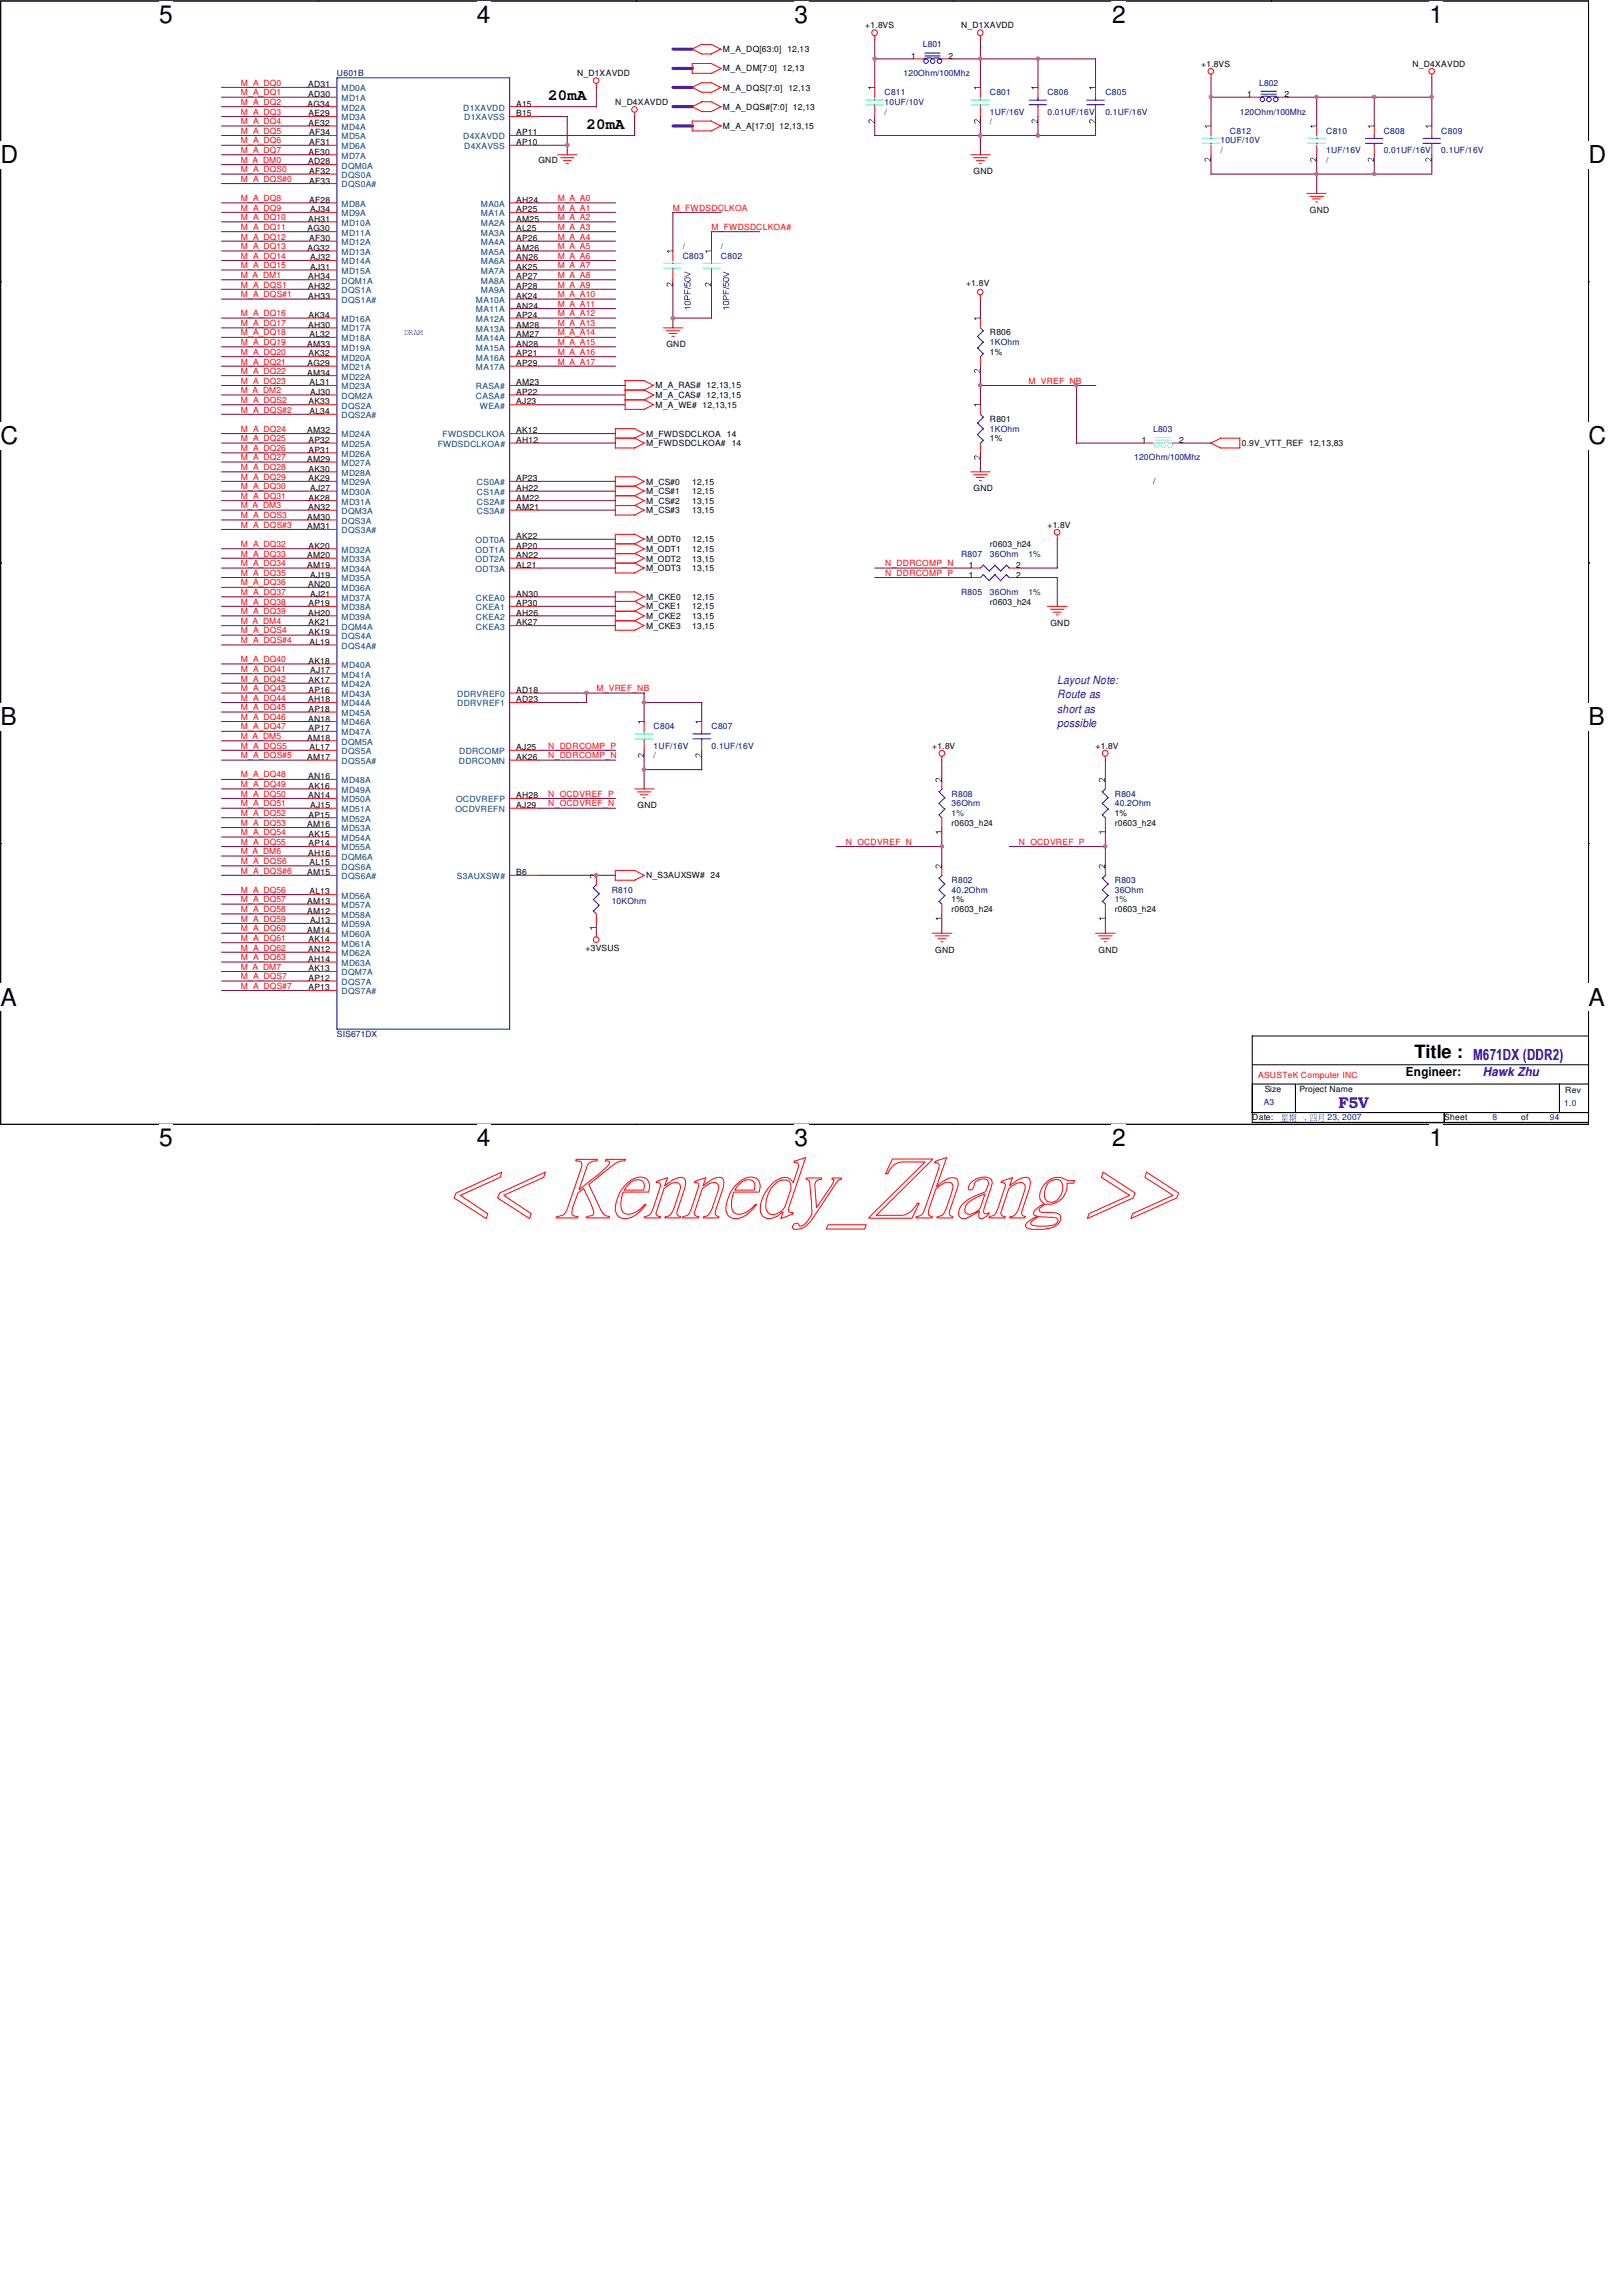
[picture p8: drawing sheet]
<svg xmlns="http://www.w3.org/2000/svg" width="210mm" height="297mm" viewBox="0 0 210 297" stroke-linecap="round" stroke-linejoin="round" font-family="sans-serif">
<defs><g id="words">
<g font-size="3.2">
<text x="20.6" y="3">5</text>
<text x="61.7" y="3">4</text>
<text x="102.8" y="3">3</text>
<text x="143.9" y="3">2</text>
<text x="185" y="3">1</text>
<text x=".1" y="21.1">D</text>
<text x="205.6" y="21.1">D</text>
<text x=".1" y="57.4">C</text>
<text x="205.6" y="57.4">C</text>
<text x=".1" y="93.8">B</text>
<text x="205.6" y="93.8">B</text>
<text x=".1" y="130.1">A</text>
<text x="205.6" y="130.1">A</text>
<text x="20.6" y="148.3">5</text>
<text x="61.7" y="148.3">4</text>
<text x="102.8" y="148.3">3</text>
<text x="143.9" y="148.3">2</text>
<text x="185" y="148.3">1</text>
</g>
<text font-size="2.4" x="183" y="136.8">Title :</text>
<g font-size="2">
<text x="71" y="13">20mA</text>
<text x="75.9" y="16.7">20mA</text>
</g>
<g font-size="2" fill="#00f">
<text x="190.6" y="137.1">M671DX (DDR2)</text>
<text x="173.2" y="143.3">F5V</text>
</g>
<text font-size="1.6" x="181.9" y="139.2">Engineer:</text>
<text font-size="1.6" fill="#00f" x="191.9" y="139.2">Hawk Zhu</text>
<g font-size="1.5" fill="#00f">
<text x="136.8" y="88.5">Layout Note:</text>
<text x="136.8" y="90.3">Route as</text>
<text x="136.8" y="92.2">short as</text>
<text x="136.8" y="94">possible</text>
</g>
<g font-size="1.1">
<text x="112" y="3.6">+1.8VS</text>
<text x="124.4" y="3.6">N_D1XAVDD</text>
<text x="39.9" y="11.3">AD31</text>
<text x="74.7" y="9.9">N_D1XAVDD</text>
<text x="93.6" y="11.7">M_A_DQS[7:0] 12,13</text>
<text x="93.6" y="9.2">M_A_DM[7:0] 12,13</text>
<text x="93.6" y="6.8">M_A_DQ[63:0] 12,13</text>
<text x="117.9" y="7.6">1</text>
<text x="122.8" y="7.6">2</text>
<text x="155.4" y="8.6">+1.8VS</text>
<text x="182.8" y="8.6">N_D4XAVDD</text>
<text x="39.8" y="13.8">AG34</text>
<text x="39.9" y="12.5">AD30</text>
<text x="39.9" y="15">AE29</text>
<text x="39.9" y="16.3">AE32</text>
<text x="40" y="17.5">AF34</text>
<text x="66.8" y="15">B15</text>
<text x="66.8" y="13.8">A15</text>
<text x="66.8" y="17.5">AP11</text>
<text x="79.6" y="13.6">N_D4XAVDD</text>
<text x="93.6" y="14.2">M_A_DQS#[7:0] 12,13</text>
<text x="93.6" y="16.7">M_A_A[17:0] 12,13,15</text>
<text x="161.4" y="12.5">1</text>
<text x="166.2" y="12.5">2</text>
<text x="39.9" y="21.3">AD28</text>
<text x="39.9" y="20">AE30</text>
<text x="40" y="18.8">AF31</text>
<text x="40" y="22.5">AF32</text>
<text x="40" y="23.7">AF33</text>
<text x="66.8" y="18.8">AP10</text>
<text x="69.7" y="21">GND</text>
<text x="126" y="22.5">GND</text>
<text x="39.8" y="29.9">AG30</text>
<text x="39.9" y="28.7">AH31</text>
<text x="40" y="26.2">AF28</text>
<text x="40.1" y="27.5">AJ34</text>
<text x="66.8" y="26.2">AH24</text>
<text x="66.8" y="29.9">AL25</text>
<text x="66.8" y="28.7">AM25</text>
<text x="66.8" y="27.5">AP25</text>
<text x="169.5" y="27.5">GND</text>
<text x="39.8" y="32.4">AG32</text>
<text x="40" y="31.2">AF30</text>
<text x="40.1" y="33.7">AJ32</text>
<text x="40.1" y="34.9">AJ31</text>
<text x="66.8" y="34.9">AK25</text>
<text x="66.8" y="32.4">AM26</text>
<text x="66.8" y="33.7">AN26</text>
<text x="66.8" y="31.2">AP26</text>
<text x="39.9" y="37.4">AH32</text>
<text x="39.9" y="38.7">AH33</text>
<text x="39.9" y="36.2">AH34</text>
<text x="39.9" y="41.1">AK34</text>
<text x="66.8" y="39.9">AN24</text>
<text x="66.8" y="41.1">AP24</text>
<text x="66.8" y="36.2">AP27</text>
<text x="66.8" y="37.4">AP28</text>
<text x="66.8" y="38.7">AK24</text>
<text x="125" y="37">+1.8V</text>
<text x="39.8" y="44.9">AM33</text>
<text x="39.8" y="47.3">AG29</text>
<text x="39.9" y="42.4">AH30</text>
<text x="39.9" y="46.1">AK32</text>
<text x="40" y="43.6">AL32</text>
<text x="66.8" y="44.9">AN28</text>
<text x="66.8" y="46.1">AP21</text>
<text x="66.8" y="47.3">AP29</text>
<text x="66.8" y="42.4">AM28</text>
<text x="66.8" y="43.6">AM27</text>
<text x="86.2" y="44.9">GND</text>
<text x="128.1" y="43.4">R806</text>
<text x="128.1" y="45.9">1%</text>
<text x="39.8" y="48.6">AM34</text>
<text x="39.9" y="52.3">AK33</text>
<text x="40" y="53.6">AL34</text>
<text x="40" y="49.8">AL31</text>
<text x="40.1" y="51.1">AJ30</text>
<text x="66.8" y="49.8">AM23</text>
<text x="66.8" y="51.1">AP22</text>
<text x="66.8" y="52.3">AJ23</text>
<text x="84.8" y="50.2">M_A_RAS# 12,13,15</text>
<text x="84.8" y="52.7">M_A_WE# 12,13,15</text>
<text x="84.8" y="51.5">M_A_CAS# 12,13,15</text>
<text x="39.8" y="56">AM32</text>
<text x="39.8" y="59.8">AM29</text>
<text x="39.9" y="57.3">AP32</text>
<text x="39.9" y="58.5">AP31</text>
<text x="66.8" y="56">AK12</text>
<text x="66.8" y="57.3">AH12</text>
<text x="83.6" y="56.5">M_FWDSDCLKOA</text>
<text x="83.6" y="57.7">M_FWDSDCLKOA#</text>
<text x="94.1" y="56.5">14</text>
<text x="94.7" y="57.7">14</text>
<text x="128.1" y="54.6">R801</text>
<text x="128.1" y="57.1">1%</text>
<text x="147.7" y="57.3">1</text>
<text x="152.6" y="57.3">2</text>
<text x="160.7" y="57.7">0.9V_VTT_REF 12,13,83</text>
<text x="39.9" y="66">AN32</text>
<text x="39.9" y="61">AK30</text>
<text x="39.9" y="62.3">AK29</text>
<text x="39.9" y="64.8">AK28</text>
<text x="40.1" y="63.5">AJ27</text>
<text x="66.8" y="62.3">AP23</text>
<text x="66.8" y="63.5">AH22</text>
<text x="66.8" y="64.8">AM22</text>
<text x="66.8" y="66">AM21</text>
<text x="83.6" y="62.7">M_CS#0</text>
<text x="83.6" y="65.2">M_CS#2</text>
<text x="83.6" y="63.9">M_CS#1</text>
<text x="89.6" y="62.7">12,15</text>
<text x="89.6" y="65.2">13,15</text>
<text x="89.6" y="63.9">12,15</text>
<text x="126" y="63.5">GND</text>
<text x="149.2" y="62.6">/</text>
<text x="39.8" y="67.2">AM30</text>
<text x="39.8" y="68.5">AM31</text>
<text x="39.9" y="71">AK20</text>
<text x="66.8" y="69.7">AK22</text>
<text x="66.8" y="71">AP20</text>
<text x="83.6" y="66.4">M_CS#3</text>
<text x="83.6" y="71.4">M_ODT1</text>
<text x="83.6" y="70.1">M_ODT0</text>
<text x="89.6" y="66.4">13,15</text>
<text x="89.6" y="71.4">12,15</text>
<text x="89.6" y="70.1">12,15</text>
<text x="128.1" y="70.8">r0603_h24</text>
<text x="135.6" y="68.3">+1.8V</text>
<text x="39.8" y="72.2">AM20</text>
<text x="39.8" y="73.4">AM19</text>
<text x="39.9" y="75.9">AN20</text>
<text x="40.1" y="74.7">AJ19</text>
<text x="40.1" y="77.2">AJ21</text>
<text x="66.8" y="72.2">AN22</text>
<text x="66.8" y="73.4">AL21</text>
<text x="66.8" y="77.2">AN30</text>
<text x="83.6" y="73.9">M_ODT3</text>
<text x="83.6" y="72.6">M_ODT2</text>
<text x="83.6" y="77.6">M_CKE0</text>
<text x="89.6" y="73.9">13,15</text>
<text x="89.6" y="72.6">13,15</text>
<text x="89.6" y="77.6">12,15</text>
<text x="125.4" y="73.4">1</text>
<text x="125.4" y="74.7">1</text>
<text x="131.5" y="73.4">2</text>
<text x="131.5" y="74.7">2</text>
<text x="39.9" y="79.7">AH20</text>
<text x="39.9" y="80.9">AK21</text>
<text x="39.9" y="82.2">AK19</text>
<text x="39.9" y="78.4">AP19</text>
<text x="40" y="83.4">AL19</text>
<text x="66.8" y="78.4">AP30</text>
<text x="66.8" y="79.7">AH26</text>
<text x="66.8" y="80.9">AK27</text>
<text x="83.6" y="81.3">M_CKE3</text>
<text x="83.6" y="80.1">M_CKE2</text>
<text x="83.6" y="78.8">M_CKE1</text>
<text x="89.6" y="81.3">13,15</text>
<text x="89.6" y="80.1">13,15</text>
<text x="89.6" y="78.8">12,15</text>
<text x="128.1" y="78.2">r0603_h24</text>
<text x="135.9" y="80.9">GND</text>
<text x="39.9" y="85.9">AK18</text>
<text x="39.9" y="88.4">AK17</text>
<text x="39.9" y="89.6">AP16</text>
<text x="40.1" y="87.1">AJ17</text>
<text x="66.8" y="89.6">AD18</text>
<text x="39.8" y="95.8">AM18</text>
<text x="39.9" y="90.8">AH18</text>
<text x="39.9" y="93.3">AN18</text>
<text x="39.9" y="92.1">AP18</text>
<text x="39.9" y="94.6">AP17</text>
<text x="66.8" y="90.8">AD23</text>
<text x="39.8" y="98.3">AM17</text>
<text x="39.9" y="100.8">AN16</text>
<text x="40" y="97.1">AL17</text>
<text x="66.8" y="97.1">AJ25</text>
<text x="66.8" y="98.3">AK26</text>
<text x="120.6" y="96.9">+1.8V</text>
<text x="141.8" y="96.9">+1.8V</text>
<text x="39.8" y="107">AM16</text>
<text x="39.9" y="103.3">AN14</text>
<text x="39.9" y="102.1">AK16</text>
<text x="39.9" y="105.8">AP15</text>
<text x="40.1" y="104.5">AJ15</text>
<text x="66.8" y="104.5">AJ29</text>
<text x="66.8" y="103.3">AH28</text>
<text x="82.5" y="104.6">GND</text>
<text x="123.1" y="106.8">r0603_h24</text>
<text x="144.3" y="106.8">r0603_h24</text>
<text x="144.3" y="105.6">1%</text>
<text x="39.8" y="113.2">AM15</text>
<text x="39.9" y="110.7">AH16</text>
<text x="39.9" y="108.3">AK15</text>
<text x="39.9" y="109.5">AP14</text>
<text x="40" y="112">AL15</text>
<text x="66.8" y="113.2">B6</text>
<text x="83.6" y="113.6">N_S3AUXSW# 24</text>
<text x="39.8" y="117">AM13</text>
<text x="39.8" y="118.2">AM12</text>
<text x="40" y="115.7">AL13</text>
<text x="40.1" y="119.5">AJ13</text>
<text x="123.1" y="118">r0603_h24</text>
<text x="123.1" y="116.8">1%</text>
<text x="144.3" y="118">r0603_h24</text>
<text x="39.8" y="120.7">AM14</text>
<text x="39.9" y="123.2">AN12</text>
<text x="39.9" y="124.4">AH14</text>
<text x="39.9" y="121.9">AK14</text>
<text x="39.9" y="125.6">AK13</text>
<text x="75.8" y="123">+3VSUS</text>
<text x="121" y="123.2">GND</text>
<text x="142.2" y="123.2">GND</text>
<text x="39.9" y="126.9">AP12</text>
<text x="39.9" y="128.1">AP13</text>
<text x="163.7" y="141.3">Size</text>
<text x="168.1" y="141.3">Project Name</text>
<text x="202.6" y="141.4">Rev</text>
<text x="162.1" y="144.9">Date:</text>
<text x="186.9" y="144.9">Sheet</text>
<text x="196.8" y="144.9">of</text>
</g>
<g font-size="1.1" fill="#f00">
<text x="31.2" y="11.1">M_A_DQ0</text>
<text x="31.2" y="12.3">M_A_DQ1</text>
<text x="31.2" y="13.6">M_A_DQ2</text>
<text x="31.2" y="14.8">M_A_DQ3</text>
<text x="31.2" y="16.1">M_A_DQ4</text>
<text x="31.2" y="17.3">M_A_DQ5</text>
<text x="31.2" y="18.5">M_A_DQ6</text>
<text x="31.2" y="19.8">M_A_DQ7</text>
<text x="31.2" y="21">M_A_DM0</text>
<text x="31.2" y="22.3">M_A_DQS0</text>
<text x="31.2" y="23.5">M_A_DQS#0</text>
<text x="31.2" y="26">M_A_DQ8</text>
<text x="31.2" y="27.3">M_A_DQ9</text>
<text x="31.2" y="28.5">M_A_DQ10</text>
<text x="31.2" y="29.7">M_A_DQ11</text>
<text x="72.2" y="29.7">M_A_A3</text>
<text x="72.2" y="28.5">M_A_A2</text>
<text x="72.2" y="27.3">M_A_A1</text>
<text x="72.2" y="26">M_A_A0</text>
<text x="87.1" y="27.3">M_FWDSDCLKOA</text>
<text x="92.1" y="29.7">M_FWDSDCLKOA#</text>
<text x="31.2" y="31">M_A_DQ12</text>
<text x="31.2" y="32.2">M_A_DQ13</text>
<text x="31.2" y="33.5">M_A_DQ14</text>
<text x="31.2" y="34.7">M_A_DQ15</text>
<text x="31.2" y="35.9">M_A_DM1</text>
<text x="72.2" y="32.2">M_A_A5</text>
<text x="72.2" y="33.5">M_A_A6</text>
<text x="72.2" y="35.9">M_A_A8</text>
<text x="72.2" y="31">M_A_A4</text>
<text x="72.2" y="34.7">M_A_A7</text>
<text x="31.2" y="37.2">M_A_DQS1</text>
<text x="31.2" y="38.4">M_A_DQS#1</text>
<text x="31.2" y="40.9">M_A_DQ16</text>
<text x="72.2" y="40.9">M_A_A12</text>
<text x="72.2" y="39.7">M_A_A11</text>
<text x="72.2" y="38.4">M_A_A10</text>
<text x="72.2" y="37.2">M_A_A9</text>
<text x="31.2" y="42.2">M_A_DQ17</text>
<text x="31.2" y="43.4">M_A_DQ18</text>
<text x="31.2" y="44.7">M_A_DQ19</text>
<text x="31.2" y="45.9">M_A_DQ20</text>
<text x="31.2" y="47.2">M_A_DQ21</text>
<text x="72.2" y="43.4">M_A_A14</text>
<text x="72.2" y="44.7">M_A_A15</text>
<text x="72.2" y="45.9">M_A_A16</text>
<text x="72.2" y="47.2">M_A_A17</text>
<text x="72.2" y="42.2">M_A_A13</text>
<text x="31.2" y="48.4">M_A_DQ22</text>
<text x="31.2" y="49.6">M_A_DQ23</text>
<text x="31.2" y="50.9">M_A_DM2</text>
<text x="31.2" y="52.1">M_A_DQS2</text>
<text x="31.2" y="53.4">M_A_DQS#2</text>
<text x="133.1" y="49.6">M_VREF_NB</text>
<text x="31.2" y="55.8">M_A_DQ24</text>
<text x="31.2" y="57.1">M_A_DQ25</text>
<text x="31.2" y="58.3">M_A_DQ26</text>
<text x="31.2" y="59.6">M_A_DQ27</text>
<text x="31.2" y="60.8">M_A_DQ28</text>
<text x="31.2" y="62.1">M_A_DQ29</text>
<text x="31.2" y="63.3">M_A_DQ30</text>
<text x="31.2" y="64.6">M_A_DQ31</text>
<text x="31.2" y="65.8">M_A_DM3</text>
<text x="31.2" y="67">M_A_DQS3</text>
<text x="31.2" y="68.3">M_A_DQS#3</text>
<text x="31.2" y="70.8">M_A_DQ32</text>
<text x="31.2" y="72">M_A_DQ33</text>
<text x="31.2" y="73.2">M_A_DQ34</text>
<text x="31.2" y="74.5">M_A_DQ35</text>
<text x="31.2" y="75.7">M_A_DQ36</text>
<text x="31.2" y="77">M_A_DQ37</text>
<text x="114.6" y="74.5">N_DDRCOMP_P</text>
<text x="114.6" y="73.2">N_DDRCOMP_N</text>
<text x="31.2" y="78.2">M_A_DQ38</text>
<text x="31.2" y="79.5">M_A_DQ39</text>
<text x="31.2" y="80.7">M_A_DM4</text>
<text x="31.2" y="82">M_A_DQS4</text>
<text x="31.2" y="83.2">M_A_DQS#4</text>
<text x="31.2" y="85.7">M_A_DQ40</text>
<text x="31.2" y="86.9">M_A_DQ41</text>
<text x="31.2" y="88.2">M_A_DQ42</text>
<text x="31.2" y="89.4">M_A_DQ43</text>
<text x="77.2" y="89.4">M_VREF_NB</text>
<text x="31.2" y="90.7">M_A_DQ44</text>
<text x="31.2" y="91.9">M_A_DQ45</text>
<text x="31.2" y="93.1">M_A_DQ46</text>
<text x="31.2" y="94.4">M_A_DQ47</text>
<text x="31.2" y="95.6">M_A_DM5</text>
<text x="31.2" y="96.9">M_A_DQS5</text>
<text x="31.2" y="98.1">M_A_DQS#5</text>
<text x="31.2" y="100.6">M_A_DQ48</text>
<text x="31.2" y="101.9">M_A_DQ49</text>
<text x="71" y="96.9">N_DDRCOMP_P</text>
<text x="71" y="98.1">N_DDRCOMP_N</text>
<text x="31.2" y="103.1">M_A_DQ50</text>
<text x="31.2" y="104.3">M_A_DQ51</text>
<text x="31.2" y="105.6">M_A_DQ52</text>
<text x="31.2" y="106.8">M_A_DQ53</text>
<text x="71" y="104.3">N_OCDVREF_N</text>
<text x="71" y="103.1">N_OCDVREF_P</text>
<text x="31.2" y="108.1">M_A_DQ54</text>
<text x="31.2" y="109.3">M_A_DQ55</text>
<text x="31.2" y="110.5">M_A_DM6</text>
<text x="31.2" y="111.8">M_A_DQS6</text>
<text x="31.2" y="113">M_A_DQS#6</text>
<text x="109.5" y="109.3">N_OCDVREF_N</text>
<text x="131.9" y="109.3">N_OCDVREF_P</text>
<text x="31.2" y="115.5">M_A_DQ56</text>
<text x="31.2" y="116.8">M_A_DQ57</text>
<text x="31.2" y="118">M_A_DQ58</text>
<text x="31.2" y="119.3">M_A_DQ59</text>
<text x="31.2" y="120.5">M_A_DQ60</text>
<text x="31.2" y="121.8">M_A_DQ61</text>
<text x="31.2" y="123">M_A_DQ62</text>
<text x="31.2" y="124.2">M_A_DQ63</text>
<text x="31.2" y="125.4">M_A_DM7</text>
<text x="31.2" y="126.7">M_A_DQS7</text>
<text x="31.2" y="127.9">M_A_DQS#7</text>
<text x="162.8" y="139.5">ASUSTeK Computer INC</text>
</g>
<g font-size="1.1" fill="#000080">
<text x="43.6" y="9.9">U601B</text>
<text x="116.9" y="9.9">120Ohm/100Mhz</text>
<text x="119.4" y="6.1">L801</text>
<text x="162.9" y="11.1">L802</text>
<text x="114.5" y="12.3">C811</text>
<text x="114.5" y="13.6">10UF/10V</text>
<text x="128.1" y="12.3">C801</text>
<text x="128.1" y="14.8">1UF/16V</text>
<text x="135.6" y="12.3">C806</text>
<text x="135.6" y="14.8">0.01UF/16V</text>
<text x="143" y="12.3">C805</text>
<text x="143" y="14.8">0.1UF/16V</text>
<text x="159.2" y="17.3">C812</text>
<text x="160.4" y="14.8">120Ohm/100Mhz</text>
<text x="171.6" y="17.3">C810</text>
<text x="179.1" y="17.3">C808</text>
<text x="186.5" y="17.3">C809</text>
<text x="157.9" y="18.5">10UF/10V</text>
<text x="171.6" y="19.8">1UF/16V</text>
<text x="179.1" y="19.8">0.01UF/16V</text>
<text x="186.5" y="19.8">0.1UF/16V</text>
<text x="88.3" y="33.5">C803</text>
<text x="93.3" y="33.5">C802</text>
<text x="128.1" y="44.7">1KOhm</text>
<text x="128.1" y="55.8">1KOhm</text>
<text x="146.8" y="59.6">120Ohm/100Mhz</text>
<text x="149.2" y="55.8">L803</text>
<text x="124.4" y="72">R807</text>
<text x="124.4" y="77">R805</text>
<text x="128.1" y="72">36Ohm</text>
<text x="128.1" y="77">36Ohm</text>
<text x="84.6" y="94.4">C804</text>
<text x="92.1" y="94.4">C807</text>
<text x="84.6" y="96.9">1UF/16V</text>
<text x="92.1" y="96.9">0.1UF/16V</text>
<text x="123.1" y="103.1">R808</text>
<text x="123.1" y="104.3">36Ohm</text>
<text x="144.3" y="103.1">R804</text>
<text x="144.3" y="104.3">40.2Ohm</text>
<text x="79.2" y="115.5">R810</text>
<text x="79.2" y="117">10KOhm</text>
<text x="123.1" y="114.3">R802</text>
<text x="123.1" y="115.5">40.2Ohm</text>
<text x="144.3" y="114.3">R803</text>
<text x="144.3" y="115.5">36Ohm</text>
<text x="43.6" y="134.2">SIS671DX</text>
</g>
<g font-size="1.1" fill="#004080">
<text x="44.2" y="11.8">MD0A</text>
<text x="44.2" y="13.1">MD1A</text>
<text x="44.2" y="15.6">MD3A</text>
<text x="44.2" y="16.8">MD4A</text>
<text x="44.2" y="14.3">MD2A</text>
<text x="59.9" y="14.3">D1XAVDD</text>
<text x="60.1" y="15.6">D1XAVSS</text>
<text x="44.2" y="21.8">DQM0A</text>
<text x="44.2" y="20.5">MD7A</text>
<text x="44.2" y="19.3">MD6A</text>
<text x="44.2" y="23">DQS0A</text>
<text x="44.2" y="18">MD5A</text>
<text x="59.9" y="18">D4XAVDD</text>
<text x="60.1" y="19.3">D4XAVSS</text>
<text x="44.2" y="24.3">DQS0A#</text>
<text x="44.2" y="26.8">MD8A</text>
<text x="44.2" y="28">MD9A</text>
<text x="44.2" y="29.2">MD10A</text>
<text x="62.2" y="26.8">MA0A</text>
<text x="62.2" y="29.2">MA2A</text>
<text x="62.2" y="28">MA1A</text>
<text x="44.2" y="30.5">MD11A</text>
<text x="44.2" y="31.7">MD12A</text>
<text x="44.2" y="33">MD13A</text>
<text x="44.2" y="34.2">MD14A</text>
<text x="44.2" y="35.4">MD15A</text>
<text x="62.2" y="35.4">MA7A</text>
<text x="62.2" y="30.5">MA3A</text>
<text x="62.2" y="33">MA5A</text>
<text x="62.2" y="34.2">MA6A</text>
<text x="62.2" y="31.7">MA4A</text>
<text x="44.2" y="37.9">DQS1A</text>
<text x="44.2" y="39.2">DQS1A#</text>
<text x="44.2" y="36.7">DQM1A</text>
<text x="44.2" y="41.7">MD16A</text>
<text x="61.6" y="40.4">MA11A</text>
<text x="61.6" y="41.7">MA12A</text>
<text x="61.6" y="39.2">MA10A</text>
<text x="62.2" y="36.7">MA8A</text>
<text x="62.2" y="37.9">MA9A</text>
<text x="44.2" y="42.9">MD17A</text>
<text x="44.2" y="44.2">MD18A</text>
<text x="44.2" y="45.4">MD19A</text>
<text x="44.2" y="46.7">MD20A</text>
<text x="44.2" y="47.9">MD21A</text>
<text x="61.6" y="45.4">MA15A</text>
<text x="61.6" y="46.7">MA16A</text>
<text x="61.6" y="47.9">MA17A</text>
<text x="61.6" y="42.9">MA13A</text>
<text x="61.6" y="44.2">MA14A</text>
<text x="44.2" y="49.1">MD22A</text>
<text x="44.2" y="50.4">MD23A</text>
<text x="44.2" y="52.9">DQS2A</text>
<text x="44.2" y="51.6">DQM2A</text>
<text x="61.6" y="50.4">RASA#</text>
<text x="61.6" y="51.6">CASA#</text>
<text x="62.1" y="52.9">WEA#</text>
<text x="44.2" y="56.6">MD24A</text>
<text x="44.2" y="57.8">MD25A</text>
<text x="44.2" y="59.1">MD26A</text>
<text x="44.2" y="54.1">DQS2A#</text>
<text x="56.6" y="57.8">FWDSDCLKOA#</text>
<text x="57.3" y="56.6">FWDSDCLKOA</text>
<text x="44.2" y="60.3">MD27A</text>
<text x="44.2" y="61.6">MD28A</text>
<text x="44.2" y="62.8">MD29A</text>
<text x="44.2" y="64.1">MD30A</text>
<text x="44.2" y="65.3">MD31A</text>
<text x="61.7" y="62.8">CS0A#</text>
<text x="61.7" y="64.1">CS1A#</text>
<text x="61.7" y="65.3">CS2A#</text>
<text x="44.2" y="71.5">MD32A</text>
<text x="44.2" y="67.8">DQS3A</text>
<text x="44.2" y="69">DQS3A#</text>
<text x="44.2" y="66.5">DQM3A</text>
<text x="61.6" y="70.3">ODT0A</text>
<text x="61.6" y="71.5">ODT1A</text>
<text x="61.7" y="66.5">CS3A#</text>
<text x="44.2" y="72.7">MD33A</text>
<text x="44.2" y="74">MD34A</text>
<text x="44.2" y="75.2">MD35A</text>
<text x="44.2" y="76.5">MD36A</text>
<text x="44.2" y="77.7">MD37A</text>
<text x="61.6" y="72.7">ODT2A</text>
<text x="61.6" y="74">ODT3A</text>
<text x="61.6" y="77.7">CKEA0</text>
<text x="44.2" y="81.4">DQM4A</text>
<text x="44.2" y="79">MD38A</text>
<text x="44.2" y="80.2">MD39A</text>
<text x="44.2" y="83.9">DQS4A#</text>
<text x="44.2" y="82.7">DQS4A</text>
<text x="61.6" y="79">CKEA1</text>
<text x="61.6" y="80.2">CKEA2</text>
<text x="61.6" y="81.4">CKEA3</text>
<text x="44.2" y="86.4">MD40A</text>
<text x="44.2" y="87.7">MD41A</text>
<text x="44.2" y="88.9">MD42A</text>
<text x="44.2" y="90.2">MD43A</text>
<text x="44.2" y="91.4">MD44A</text>
<text x="44.2" y="92.6">MD45A</text>
<text x="44.2" y="93.9">MD46A</text>
<text x="44.2" y="95.1">MD47A</text>
<text x="59.2" y="90.2">DDRVREF0</text>
<text x="59.2" y="91.4">DDRVREF1</text>
<text x="44.2" y="98.8">DQS5A#</text>
<text x="44.2" y="96.4">DQM5A</text>
<text x="44.2" y="101.3">MD48A</text>
<text x="44.2" y="97.6">DQS5A</text>
<text x="59.4" y="98.8">DDRCOMN</text>
<text x="59.4" y="97.6">DDRCOMP</text>
<text x="44.2" y="102.6">MD49A</text>
<text x="44.2" y="103.8">MD50A</text>
<text x="44.2" y="105.1">MD51A</text>
<text x="44.2" y="106.3">MD52A</text>
<text x="44.2" y="107.6">MD53A</text>
<text x="58.9" y="105.1">OCDVREFN</text>
<text x="59" y="103.8">OCDVREFP</text>
<text x="44.2" y="113.7">DQS6A#</text>
<text x="44.2" y="108.8">MD54A</text>
<text x="44.2" y="110">MD55A</text>
<text x="44.2" y="111.3">DQM6A</text>
<text x="44.2" y="112.5">DQS6A</text>
<text x="59.1" y="113.7">S3AUXSW#</text>
<text x="44.2" y="116.2">MD56A</text>
<text x="44.2" y="117.5">MD57A</text>
<text x="44.2" y="118.7">MD58A</text>
<text x="44.2" y="120">MD59A</text>
<text x="44.2" y="121.2">MD60A</text>
<text x="44.2" y="122.5">MD61A</text>
<text x="44.2" y="123.7">MD62A</text>
<text x="44.2" y="125">MD63A</text>
<text x="44.2" y="126.2">DQM7A</text>
<text x="44.2" y="127.4">DQS7A</text>
<text x="44.2" y="128.7">DQS7A#</text>
</g>
<g font-size="1.1" fill="#008000">
<text x="114.5" y="14.8">/</text>
<text x="128.1" y="16.1">/</text>
<text x="157.9" y="19.8">/</text>
<text x="171.6" y="21">/</text>
<text x="88.3" y="32.2">/</text>
<text x="93.3" y="32.2">/</text>
<text x="133.1" y="72">1%</text>
<text x="133.1" y="77">1%</text>
<text x="84.6" y="98.1">/</text>
<text x="123.1" y="105.6">1%</text>
<text x="144.3" y="116.8">1%</text>
</g>
<g font-size="1.1" fill="#00f">
<text x="52.3" y="43.3">DRAM</text>
<text x="163.5" y="143">A3</text>
<text x="202.4" y="143.1">1.0</text>
<text x="168.8" y="144.9">,</text>
<text x="171.8" y="144.9">23, 2007</text>
<text x="193.1" y="144.9">8</text>
<text x="200.6" y="144.9">94</text>
</g>
</g></defs>
<path d="M.1 .1h205.5v145.4h-205.5z" fill="none" stroke="#000" stroke-width=".13"/>
<g fill="#fff">
<path d="M20.6 .1h1.8v3.6h-1.8z"/>
<path d="M20.6 145.4h1.8v3.6h-1.8z"/>
</g>
<path d="M41.2 .1h.1M41.2 145.5h.1" fill="none" stroke="#000" stroke-width=".13"/>
<g fill="#fff">
<path d="M61.7 .1h1.8v3.6h-1.8z"/>
<path d="M61.7 145.4h1.8v3.6h-1.8z"/>
</g>
<path d="M82.3 .1h.1M82.3 145.5h.1" fill="none" stroke="#000" stroke-width=".13"/>
<g fill="#fff">
<path d="M102.8 .1h1.8v3.6h-1.8z"/>
<path d="M102.8 145.4h1.8v3.6h-1.8z"/>
</g>
<path d="M123.4 .1h.1M123.4 145.5h.1" fill="none" stroke="#000" stroke-width=".13"/>
<g fill="#fff">
<path d="M143.9 .1h1.8v3.6h-1.8z"/>
<path d="M143.9 145.4h1.8v3.6h-1.8z"/>
</g>
<path d="M164.5 .1h.1M164.5 145.5h.1" fill="none" stroke="#000" stroke-width=".13"/>
<g fill="#fff">
<path d="M185 .1h1.8v3.6h-1.8z"/>
<path d="M185 145.4h1.8v3.6h-1.8z"/>
<path d="M.1 18.3h2.3v3.5h-2.3z"/>
<path d="M205.5 18.3h2.4v3.5h-2.4z"/>
<path d="M.1 54.6h2.3v3.6h-2.3z"/>
<path d="M205.5 54.6h2.4v3.6h-2.4z"/>
</g>
<path d="M.1 36.4h.1M205.6 36.4h.1" fill="none" stroke="#000" stroke-width=".13"/>
<g fill="#fff">
<path d="M.1 90.9h2.1v3.6h-2.1z"/>
<path d="M205.5 90.9h2.2v3.6h-2.2z"/>
</g>
<path d="M.1 72.8h.1M205.6 72.8h.1" fill="none" stroke="#000" stroke-width=".13"/>
<g fill="#fff">
<path d="M.1 127.3h2.1v3.5h-2.1z"/>
<path d="M205.5 127.3h2.2v3.5h-2.2z"/>
</g>
<path d="M.1 109.1h.1M205.6 109.1h.1" fill="none" stroke="#000" stroke-width=".13"/>
<g fill="#00f">
<path d="M167.9 144.6h.8v-.1l.1 .1z"/>
<path d="M166 144.1l.5 .1zM166 144.3l.5 .1zM166 144.4l.5 .1zM166 144.1v.5zM166.5 144.1l.1 .5v-.4zM166 144.6l-.2 .3 .4-.3zM166 144.7h.7h-.1h-.1zM166 144.9h.6l-.1-.1zM166.2 144.6l.1 .5v-.5zM165.8 145v.1h1l-.1-.1z"/>
<path d="M167 144.4l.2 .1zM167 144.6l.2 .1zM167.4 144.1l.3 .1zM167.4 144.4h.3zM167.4 144.7h.3zM166.8 144.3v.1l.6-.1-.1-.1zM167 144.1v.7v-.7zM167.2 144.1l.1 .7v-.7zM166.8 144.8v.1l.6-.1-.1-.1zM167 144.9l-.2 .2 .3-.2zM167.1 144.9l.2 .1zM167.4 144.1v.7l-.1 .4 .2-.4v-.6zM167.7 144.1v.9h-.2l.1 .1h.1l.1-.9z"/>
<path d="M169.6 144.2h.7zM169.6 144.9l.7 .1zM169.6 144.2v.9zM170.3 144.2v.9l.1-.9zM169.8 144.2v.3l-.2 .3 .2-.3zM170.1 144.2v.5h.2v-.2l-.1 .2h-.1z"/>
<path d="M170.7 144.1l.5 .1zM170.7 144.4h.5zM170.7 144.7h.5zM170.7 144.1v.7l-.1 .3 .2-.3zM171.2 144.1v.9h-.2l.2 .1 .1-.1v-.8z"/>
</g>
<path d="M162.1 134h43.5v11.2h-43.5zM162.1 137.8h43.5M162.1 143.9h43.5M162.1 140.3h5.5v3.6M167.8 140.3h37.8M186.9 143.9v1.3M201.8 140.3v3.6" fill="none" stroke="#000" stroke-width=".13"/>
<g fill="none" stroke="#f00" stroke-width=".13">
<path d="M77.2 10.8v.5M82.1 14.6v.5M113.2 4.6v.5M113.2 11.3v1.3M113.2 13.8v1.3M126.9 4.6v.5M156.7 9.6v.5M185.3 9.6v.5M72.2 20h2.5M72.6 20.4h1.7M72.9 20.8h1M73.3 21.2h.3"/>
<path d="M125.6 20h2.5M126 20.4h1.8M126.4 20.8h1M126.7 21.2h.3M126.9 38.2v.5M169.1 25h2.5M169.5 25.4h1.8M169.8 25.7h1.1M170.3 26.1h.2M85.9 42.4h2.4M86.2 42.8h1.8M86.6 43.1h1"/>
<path d="M87 43.5h.2M125.6 61h2.5M126 61.4h1.8M126.4 61.8h1M126.7 62.1h.3M135.6 78.4h2.5M135.9 78.8h1.8M136.3 79.2h1M136.7 79.5h.2M136.8 69.3v.5M121.9 97.8v.5M143 97.8v.5"/>
<path d="M82.1 102.1h2.5M82.5 102.4h1.7M82.8 102.8h1.1M83.2 103.2h.3M77.2 120.7v.5M120.6 120.7h2.5M121 121.1h1.8M121.4 121.5h1M121.8 121.8h.2M141.8 120.7h2.5M142.2 121.1h1.7M142.5 121.5h1.1"/>
<path d="M142.9 121.8h.3"/>
<circle cx="77.1" cy="10.4" r=".37"/>
<circle cx="82.1" cy="14.2" r=".36"/>
<circle cx="113.2" cy="4.2" r=".37"/>
<circle cx="126.8" cy="4.2" r=".37"/>
<circle cx="156.7" cy="9.2" r=".37"/>
<circle cx="185.3" cy="9.2" r=".36"/>
<circle cx="126.9" cy="37.8" r=".36"/>
<circle cx="136.8" cy="68.9" r=".37"/>
<circle cx="121.9" cy="97.5" r=".38"/>
<circle cx="143" cy="97.5" r=".38"/>
<circle cx="77.1" cy="121.6" r=".37"/>
</g>
<path d="M112.1 13h2.2M112.1 13.5h2.2M113.2 12.5v.5M113.2 13.5v.3M90.9 34.1h2.3M90.9 34.7h2.3M92.1 33.7v.4M92.1 34.7v.3" fill="none" stroke="#00ff80" stroke-width=".13"/>
<path d="M112.4 11.3h.8h-.6l.1 .3h-.1zM112.4 15.5a.61 .61 0 0 1 .7 .3v-.3h.1v.5l-.2-.1a.34 .34 0 0 0-.5-.3v.2l.1 .2-.2-.2z" fill="#000"/>
<g fill="#000080">
<path d="M93.6 39.8h.8h-.7l.2 .2h-.2z"/>
<path d="M93.6 37.5v.5h.3v-.5h.1v.5h.4v.1h-.8z"/>
<path d="M93.6 37.1l.8 .2v.1l-.8-.2z"/>
<path d="M93.6 36.6v.3l.3 .1a.28 .28 0 0 1 .1-.4 .28 .28 0 0 1 .4 .1 .28 .28 0 0 1-.3 .4 .26 .26 0 0 0 .2-.3 .26 .26 0 0 0-.2-.2 .28 .28 0 0 0-.1 .5l-.4-.1z"/>
<path d="M93.6 35.1l.8 .3v.1l-.8 .4v-.1l.6-.3-.6-.3z"/>
<path d="M93.6 39a.31 .31 0 0 0 0 .4 .31 .31 0 0 0 .3 .1h.2a.28 .28 0 0 0 .2-.4 .28 .28 0 0 0-.4-.2zM93.7 39.1l.4-.1 .1 .1a.3 .3 0 0 1-.3 .3 .3 .3 0 0 1-.3-.3z"/>
<path d="M93.6 38.2v.6h.8v-.1h-.4l-.1-.4zM93.7 38.3l.2 .1v.3h-.3z"/>
<path d="M93.6 36a.3 .3 0 0 0 0 .4 .3 .3 0 0 0 .3 0h.2a.28 .28 0 0 0 .2-.4 .28 .28 0 0 0-.4-.1zM93.7 36h.4l.1 .1a.33 .33 0 0 1-.2 .3 .33 .33 0 0 1-.4-.1z"/>
</g>
<g fill="none" stroke="#f00" stroke-width=".13">
<path d="M39.9 12.6h3.7M39.9 11.3h3.7M39.9 15.1h3.7M39.9 16.3h3.7M39.9 18.8h3.7M39.9 17.5h3.7M39.9 13.8h3.7M66 15.1h3.7M66 18.8h3.7M66 17.5h3.7M66 13.8h3.7M118.2 7.6h1.2"/>
<path d="M121.9 7.6h1.2M126.9 11.3v1.3M126.9 13.8v1.3M134.3 11.3v1.3M134.3 13.8v1.3M156.7 16.3v1.2M156.7 18.8v1.2M161.7 12.6h1.2M165.4 12.6h1.2M170.4 16.3v1.2M170.4 18.8v1.2M185.3 16.3v1.2"/>
<path d="M185.3 18.8v1.2M39.9 21.3h3.7M39.9 20h3.7M39.9 22.5h3.7M39.9 23.7h3.7M39.9 26.2h3.7M39.9 37.4h3.7M39.9 38.7h3.7M39.9 36.2h3.7M39.9 34.9h3.7M39.9 30h3.7M39.9 28.7h3.7"/>
<path d="M39.9 32.5h3.7M39.9 33.7h3.7M39.9 27.5h3.7M39.9 31.2h3.7M66 26.2h3.7M66 37.4h3.7M66 38.7h3.7M66 36.2h3.7M66 34.9h3.7M66 30h3.7M66 28.7h3.7M66 32.5h3.7"/>
<path d="M66 39.9h3.7M66 33.7h3.7M66 27.5h3.7M66 31.2h3.7M92.1 32.5v1.2M92.1 34.9v1.3M39.9 52.4h3.7M39.9 53.6h3.7M39.9 44.9h3.7M39.9 46.1h3.7M39.9 47.4h3.7M39.9 51.1h3.7"/>
<path d="M39.9 41.1h3.7M39.9 42.4h3.7M39.9 43.6h3.7M39.9 48.6h3.7M39.9 49.9h3.7M39.9 56.1h3.7M39.9 57.3h3.7M39.9 58.6h3.7M39.9 59.8h3.7M66 52.4h3.7M66 44.9h3.7M66 46.1h3.7"/>
<path d="M66 47.4h3.7M66 51.1h3.7M66 41.1h3.7M66 42.4h3.7M66 43.6h3.7M66 49.9h3.7M66 56.1h3.7M66 57.3h3.7M126.9 41.1v1.3M126.9 46.1v1.3M126.9 52.4v1.2M126.9 57.3v1.3"/>
<path d="M39.9 67.3h3.7M39.9 68.5h3.7M39.9 66h3.7M39.9 61h3.7M39.9 62.3h3.7M39.9 63.5h3.7M39.9 64.8h3.7M39.9 71h3.7M39.9 72.2h3.7M39.9 73.5h3.7M39.9 74.7h3.7M39.9 76h3.7"/>
<path d="M39.9 77.2h3.7M39.9 78.4h3.7M39.9 79.7h3.7M66 66h3.7M66 62.3h3.7M66 63.5h3.7M66 64.8h3.7M66 71h3.7M66 72.2h3.7M66 73.5h3.7M66 77.2h3.7M66 78.4h3.7"/>
<path d="M66 79.7h3.7M66 69.8h3.7M125.6 73.5h1.3M125.6 74.7h1.3M130.6 73.5h1.3M130.6 74.7h1.3M39.9 98.3h3.7M39.9 95.8h3.7M39.9 97.1h3.7M39.9 80.9h3.7M39.9 83.4h3.7M39.9 82.2h3.7"/>
<path d="M39.9 85.9h3.7M39.9 87.2h3.7M39.9 88.4h3.7M39.9 89.7h3.7M39.9 90.9h3.7M39.9 92.1h3.7M39.9 93.3h3.7M39.9 94.6h3.7M66 98.3h3.7M66 97.1h3.7M66 80.9h3.7M66 89.7h3.7"/>
<path d="M66 90.9h3.7M83.4 93.3v1.3M83.4 95.8v1.3M90.8 93.3v1.3M90.8 95.8v1.3M39.9 113.2h3.7M39.9 110.7h3.7M39.9 112h3.7M39.9 104.6h3.7M39.9 103.3h3.7M39.9 100.8h3.7M39.9 102.1h3.7"/>
<path d="M39.9 105.8h3.7M39.9 107.1h3.7M39.9 108.3h3.7M39.9 109.5h3.7M39.9 115.7h3.7M39.9 117h3.7M39.9 118.2h3.7M39.9 119.5h3.7M66 113.2h3.7M66 104.6h3.7M66 103.3h3.7M77.2 113.2v1.3"/>
<path d="M77.2 118.2v1.3M121.9 100.8v1.3M121.9 105.8v1.3M121.9 112v1.2M121.9 117v1.2M143 100.8v1.3M143 105.8v1.3M143 112v1.2M143 117v1.2M39.9 120.7h3.7M39.9 122h3.7M39.9 123.2h3.7"/>
<path d="M39.9 124.5h3.7M39.9 125.7h3.7M39.9 126.9h3.7M39.9 128.1h3.7"/>
</g>
<g fill="#000">
<path d="M126.1 11.3h.8h-.7l.2 .3h-.2zM126.1 15.5a.61 .61 0 0 1 .7 .3v-.3h.1v.5l-.2-.1a.34 .34 0 0 0-.5-.3v.2l.1 .2-.2-.2zM133.5 11.3h.8h-.6l.1 .3h-.1zM133.6 15.5a.59 .59 0 0 1 .6 .3v-.3h.1v.5l-.1-.1a.36 .36 0 0 0-.6-.3l.1 .4-.2-.3zM155.9 16.3h.8h-.7l.2 .2-.1 .1zM169.5 16.3h.8h-.5v.3zM184.4 16.3h.9h-.6v.3zM91.2 32.4h.8v.1h-.6l.1 .2h-.1zM91.3 36.6a.59 .59 0 0 1 .6 .4v-.4h.1v.5l-.1-.1a.4 .4 0 0 0-.6-.3l.1 .4-.2-.3zM156 20.5a.5 .5 0 0 1 .6 .3v-.4h.1v.5l-.2-.1a.44 .44 0 0 0-.5-.3v.2l.1 .2-.2-.1zM169.6 20.5a.5 .5 0 0 1 .7 .3v-.4v.5l-.1-.1a.44 .44 0 0 0-.5-.3l-.1 .2 .2 .2-.2-.1zM184.5 20.5a.5 .5 0 0 1 .7 .3v-.4h.1v.5l-.2-.1a.36 .36 0 0 0-.5-.2l.1 .3-.2-.1z"/>
<path d="M126.1 41.1h.8v.1h-.7l.2 .2h-.2zM126.1 52.3h.8v.1h-.7l.2 .2h-.2zM126.1 47.8a.5 .5 0 0 1 .7 .4v-.4h.1v.5l-.2-.1a.34 .34 0 0 0-.5-.3v.2l.1 .2-.2-.2zM126.1 59a.47 .47 0 0 1 .6 .3l.1-.4h.1v.5h-.2a.34 .34 0 0 0-.5-.3v.2l.1 .1-.2-.1zM82.5 93.3h.9v.1h-.7l.1 .2zM82.6 97.5a.59 .59 0 0 1 .7 .4v-.4h.1v.5l-.2-.1a.34 .34 0 0 0-.6-.2l.2 .3-.2-.2zM90 93.3h.8v.1h-.6l.1 .2h-.1zM90 97.5a.61 .61 0 0 1 .7 .4v-.4h.1v.5l-.2-.1a.34 .34 0 0 0-.5-.2l.1 .3-.2-.2zM76.3 120h.8v.1h-.6l.1 .1-.1 .1zM76.4 113.2a.48 .48 0 0 1 .6 .3v-.4h.1v.5l-.1-.1a.44 .44 0 0 0-.5-.3l-.1 .2 .1 .2-.1-.1-.1-.2zM121.1 118.7h.8v.1h-.7l.2 .2h-.1zM121.1 107.6h.8v.1h-.7l.2 .2h-.1z"/>
<path d="M121.1 111.9a.61 .61 0 0 1 .7 .3v-.4h.1v.6l-.2-.1a.34 .34 0 0 0-.5-.3l.1 .4-.2-.2zM121.1 100.7a.61 .61 0 0 1 .7 .3v-.3h.1v.5l-.2-.1a.34 .34 0 0 0-.5-.2l.1 .3-.2-.2zM142.2 107.6h.8v.1h-.6l.1 .1-.1 .1zM142.2 118.7h.8v.1h-.6l.1 .2h-.1zM142.3 100.7a.59 .59 0 0 1 .6 .3v-.3h.1v.5l-.1-.1a.44 .44 0 0 0-.6-.3v.2l.1 .2-.2-.1zM142.3 111.9a.59 .59 0 0 1 .6 .3v-.4h.1v.6l-.1-.1a.44 .44 0 0 0-.6-.3v.2l.1 .2-.2-.2z"/>
</g>
<g fill="none" stroke="#00f" stroke-width=".13">
<path d="M43.6 10.1h22.4v123h-22.4zM119.4 7.6h.4M119.7 7.2h2M119.7 6.9h2M120.6 7.5h-.5l-.4 .1M121.5 7.6h.4M121.7 7.5h-.7l-.3 .1M133.2 13h2.2M133.2 13.5h2.2M134.3 12.5v.5M134.3 13.5v.3M162.9 12.6h.4"/>
<path d="M163.2 12.2h2M163.2 11.8h2M164.2 12.5l-.6-.1-.4 .1M165.1 12.6h.3M165.2 12.5l-.6-.1-.3 .1M184.1 17.9h2.3M184.1 18.5h2.3M185.3 17.5v.4M185.3 18.5v.3M126.5 45l.8 .8-.4 .3M126.5 54.7l.8 .8M126.9 42.4l.4 .4-.8 .7 .8 .8"/>
<path d="M126.9 53.6l.4 .4-.8 .7M127.3 44.2l-.8 .8M127.3 56.9l-.4 .5M127.3 55.5l-.8 .7 .8 .8M126.9 74.7l.4-.4 .7 .8M128.7 73.1l.8 .8 .8-.8M128.7 74.3l.8 .8M128.8 73.1l-.8 .8-.7-.8-.4 .4M128.8 74.3l-.8 .8M130.2 73.1l.4 .4M130.2 74.3l.4 .5M130.3 74.3l-.8 .8"/>
<path d="M89.7 95h2.2M89.7 95.6h2.2M90.8 94.6v.4M90.8 95.6v.3M76.8 114.9l.7 .7M76.8 117.8l.4 .4M76.8 116.3l.7 .8M77.2 114.5l-.4 .4M77.6 115.6l-.8 .8M77.6 117.1l-.8 .8M121.5 113.6l.8 .8M121.5 116.6l.4 .4"/>
<path d="M121.5 115.1l.8 .8M121.5 102.4l.8 .8M121.5 105.4l.4 .4M121.5 103.9l.8 .8M121.9 113.2l-.4 .4M121.9 102.1l-.4 .3M122.3 114.3l-.8 .8M122.3 115.8l-.8 .8M122.3 103.2l-.8 .7M122.3 104.6l-.8 .8M142.6 102.4l.8 .8M142.6 105.4l.4 .4"/>
<path d="M142.6 103.9l.8 .8M142.6 113.6l.8 .8M142.6 116.6l.4 .4M142.6 115.1l.8 .8M143 102.1l-.3 .3M143 113.2l-.3 .4M143.4 103.2l-.7 .7M143.4 104.6l-.7 .8M143.4 114.3l-.7 .8M143.4 115.8l-.7 .8"/>
<circle cx="119.8" cy="7.9" r=".3"/>
<circle cx="120.7" cy="7.9" r=".3"/>
<circle cx="121.6" cy="7.9" r=".3"/>
<circle cx="163.4" cy="12.9" r=".3"/>
<circle cx="164.2" cy="12.9" r=".3"/>
<circle cx="165.1" cy="12.9" r=".3"/>
</g>
<g fill="none" stroke="#00ff80" stroke-width=".13">
<path d="M125.7 13h2.3M125.7 13.5h2.3M126.9 12.5v.5M126.9 13.5v.3M155.6 17.9h2.2M155.6 18.5h2.2M156.7 17.5v.4M156.7 18.5v.3M169.2 17.9h2.3M169.2 18.5h2.3M170.4 17.5v.4M170.4 18.5v.3"/>
<path d="M85.9 34.1h2.3M85.9 34.7h2.3M87.1 33.7v.4M87.1 34.7v.3M82.3 95h2.2M82.3 95.6h2.2M83.4 94.6v.4M83.4 95.6v.3"/>
</g>
<g fill="#000080">
<path d="M88.6 39.8h.8h-.7l.2 .2h-.1z"/>
<path d="M88.6 37.5v.5h.3v-.5h.1v.5h.4v.1h-.8z"/>
<path d="M88.6 37.1l.8 .2v.1l-.8-.2z"/>
<path d="M88.6 36.6v.3l.3 .1a.28 .28 0 0 1 .1-.4 .28 .28 0 0 1 .4 .1 .28 .28 0 0 1-.2 .4v-.1a.2 .2 0 0 0 .1-.2 .2 .2 0 0 0-.2-.2 .2 .2 0 0 0-.2 .2l.1 .3-.4-.1z"/>
<path d="M88.6 35.1l.8 .3v.1l-.8 .4v-.1l.7-.3-.7-.3z"/>
<path d="M88.6 39a.31 .31 0 0 0 0 .4 .31 .31 0 0 0 .4 .1h.2a.3 .3 0 0 0 .1-.5 .3 .3 0 0 0-.4-.1zM88.7 39.1l.4-.1 .2 .1a.3 .3 0 0 1-.3 .3 .3 .3 0 0 1-.3-.3z"/>
<path d="M88.6 38.3v.5h.8v-.1h-.4a.39 .39 0 0 0-.1-.5zM88.6 38.4a.16 .16 0 0 1 .2-.1 .16 .16 0 0 1 .1 .2v.2h-.3z"/>
<path d="M88.6 36a.3 .3 0 0 0 0 .3 .3 .3 0 0 0 .4 .1h.2a.3 .3 0 0 0 .1-.4 .3 .3 0 0 0-.4-.1zM88.7 36h.4l.2 .1a.3 .3 0 0 1-.3 .3 .3 .3 0 0 1-.3-.3z"/>
</g>
<g fill="none" stroke="#f00" stroke-width=".13">
<path d="M90.8 13.2h1.3l1.2 .6M90.8 10.7h1.3l1.2 .6M90.8 5.8h1.3l1.2 .6M90.8 13.2l-1.2 .6 1.2 .6h1.3M90.8 10.7l-1.2 .6 1.2 .6h1.3M90.8 5.7l-1.2 .6 1.2 .7h1.3M92 8.2l1.3 .6M92 15.7l1.3 .6M92.1 8.2h-2.5v1.3h2.5l1.2-.7M92.1 15.7h-2.5v1.2h2.5l1.2-.6M93.3 13.8l-1.3 .6M93.3 11.3l-1.3 .7"/>
<path d="M93.3 6.3l-1.3 .7M141.8 11.3v1.3M141.8 13.8v1.3M177.8 16.3v1.2M177.8 18.8v1.2M87.1 32.5v1.2M87.1 34.9v1.3M79.6 56.7h2.6M80.9 49.2h2.5l1.2 .7M80.9 50.5h2.5M80.9 51.7h2.5M80.9 49.2v3.8"/>
<path d="M80.9 53h2.5M83.4 56.1l-1.3-.6h-2.5v2.5h2.6M83.4 51.7l1.2 .7M83.4 56l-1.3 .7 1.3 .6M83.4 57.3l-1.3 .7M84.6 49.8l-1.2 .7 1.2 .6M84.6 52.3l-1.2 .7M84.6 51.1l-1.2 .6M148 57.3h1.2M151.7 57.3h1.3M157.9 56.7h2.5v1.3h-2.5l-1.2-.7M158 56.7l-1.3 .6"/>
<path d="M79.6 62.9h2.6M79.6 64.1h2.6M79.6 65.4h2.6M79.6 66.6h2.6M79.6 72.9h2.6M79.6 70.4h2.6M79.6 71.6h2.6M79.6 79.1h2.6M79.6 77.8h2.6M82.1 61.7h-2.5v5M82.1 69.1h-2.5v5h2.6M82.1 76.6h-2.5v5"/>
<path d="M82.1 61.6l1.3 .7M82.1 62.9l1.3 .6M82.1 65.4l1.3 .6M82.1 71.6l1.3 .6M82.1 69.1l1.3 .7M82.1 79l1.3 .7M82.1 76.5l1.3 .7M83.4 62.3l-1.3 .6M83.4 63.5l-1.3 .6 1.3 .7M83.4 64.8l-1.3 .6M83.4 66l-1.3 .6M83.4 72.2l-1.3 .7 1.3 .6"/>
<path d="M83.4 73.4l-1.3 .7M83.4 69.7l-1.3 .7 1.3 .6M83.4 71l-1.3 .6M83.4 79.7l-1.3 .6 1.3 .6M83.4 77.2l-1.3 .6 1.3 .6M83.4 78.4l-1.3 .7M79.6 80.3h2.6M79.6 81.5h2.6M83.4 80.9l-1.3 .6M83.4 113.2l-1.3-.6h-2.5v1.3h2.6M83.4 113.2l-1.3 .7"/>
</g>
<path d="M141 11.3h.8h-.7l.2 .3h-.2zM141 15.5a.61 .61 0 0 1 .7 .3v-.3h.1v.5l-.2-.1a.34 .34 0 0 0-.5-.3l.1 .4-.2-.2zM177 16.3h.8h-.6l.1 .3h-.1zM86.3 32.4h.8v.1h-.7l.2 .2h-.1zM86.3 36.6a.61 .61 0 0 1 .7 .4v-.4h.1v.5l-.2-.1a.37 .37 0 0 0-.5-.3l.1 .4-.2-.2zM177.1 20.5a.5 .5 0 0 1 .6 .3v-.4h.1v.5l-.1-.1a.38 .38 0 0 0-.6-.2l.1 .3-.2-.1z" fill="#000"/>
<g fill="none" stroke="#80ffff" stroke-width=".13">
<path d="M149.2 57.3h.4M149.5 56.9h2M149.5 56.6h2M149.6 57.3l.4-.1 .5 .1M150.6 57.3l.4-.1 .5 .1M151.3 57.3h.5"/>
<circle cx="149.6" cy="57.6" r=".3"/>
<circle cx="150.5" cy="57.6" r=".3"/>
<circle cx="151.4" cy="57.6" r=".31"/>
</g>
<path d="M140.6 13h2.3M140.6 13.5h2.3M141.8 12.5v.5M141.8 13.5v.3M176.7 17.9h2.2M176.7 18.5h2.2M177.8 17.5v.4M177.8 18.5v.3" fill="none" stroke="#00f" stroke-width=".13"/>
<path d="M87.1 11.3h2.5M87.1 6.3h2.5M87.1 8.8h2.5M87.1 16.3h2.5M87.1 13.8h2.5" fill="none" stroke="#00f" stroke-width=".38"/>
<g fill="none" stroke="#800040" stroke-width=".13">
<path d="M28.7 17.5h11.2M28.7 18.8h11.2M28.7 15.1h11.2M28.7 13.8h11.2M28.7 11.3h11.2M28.7 12.6h11.2M28.7 16.3h11.2M69.7 17.5h12.5M69.7 18.8h3.7M69.7 15.1h3.7M69.7 13.8h7.5M73.4 15.1v5"/>
<path d="M77.2 11.3v2.5M82.1 15v2.5M113.2 7.6h5M113.2 5.1v6.2M113.2 15.1v2.5M123.1 7.6h18.7M126.9 5.1v6.2M126.9 15v5M134.3 7.6v3.7M134.3 15v2.5M141.8 7.6v3.7M141.8 15v2.5h-28.6"/>
<path d="M156.7 12.6h5M156.7 10.1v6.2M166.6 12.6h18.7M170.4 12.6v3.7M177.8 12.6v3.7M185.3 10v6.3M28.7 32.5h11.2M28.7 37.4h11.2M28.7 26.2h11.2M28.7 34.9h11.2M28.7 27.5h11.2M28.7 30h11.2"/>
<path d="M28.7 33.7h11.2M28.7 28.7h11.2M28.7 38.7h11.2M28.7 36.2h11.2M28.7 31.2h11.2M28.7 20h11.2M28.7 21.3h11.2M28.7 22.5h11.2M28.7 23.7h11.2M69.7 32.5h10M69.7 37.4h10M69.7 26.2h10"/>
<path d="M69.7 34.9h10M69.7 27.5h10M69.7 30h10M69.7 33.7h10M69.7 39.9h10M69.7 28.7h10M69.7 38.7h10M69.7 36.2h10M69.7 31.2h10M87.1 36.2v6.2M92.1 29.9v2.6M92.1 36.2v5"/>
<path d="M92.1 30h6.2M93.3 27.5h-6.2v5M126.9 38.7v2.5M156.7 20v2.5M170.4 20v5M177.8 20v2.5M185.3 20v2.5h-28.6M28.7 41.1h11.2M28.7 43.6h11.2M28.7 46.1h11.2M28.7 47.4h11.2M28.7 42.4h11.2"/>
<path d="M28.7 44.9h11.2M28.7 52.4h11.2M28.7 51.1h11.2M28.7 49.9h11.2M28.7 56.1h11.2M28.7 57.3h11.2M28.7 48.6h11.2M28.7 53.6h11.2M28.7 58.6h11.2M28.7 59.8h11.2M69.7 41.1h10M69.7 43.6h10"/>
<path d="M69.7 46.1h10M69.7 47.4h10M69.7 42.4h10M69.7 44.9h10M69.7 52.4h11.2M69.7 51.1h11.2M69.7 49.9h11.2M69.7 56.1h10M69.7 57.3h10M87.1 41.1h5M126.9 47.4v5M126.9 58.6v2.4"/>
<path d="M126.9 49.9h14.9M139.3 57.3h8.7M139.3 49.9v7.5M153 57.3h3.7M28.7 74.7h11.2M28.7 73.5h11.2M28.7 63.5h11.2M28.7 66h11.2M28.7 62.3h11.2M28.7 64.8h11.2M28.7 72.2h11.2M28.7 71h11.2"/>
<path d="M28.7 77.2h11.2M28.7 79.7h11.2M28.7 78.4h11.2M28.7 61h11.2M28.7 67.3h11.2M28.7 68.5h11.2M28.7 76h11.2M69.7 73.5h10M69.7 63.5h10M69.7 66h10M69.7 62.3h10M69.7 64.8h10"/>
<path d="M69.7 72.2h10M69.7 71h10M69.7 69.8h10M69.7 77.2h10M69.7 79.7h10M69.7 78.4h10M113.2 74.7h12.4M113.2 73.5h12.4M131.9 74.7h4.9v3.7M136.8 69.8v3.7h-4.9M28.7 89.7h11.2M28.7 90.9h11.2"/>
<path d="M28.7 80.9h11.2M28.7 97.1h11.2M28.7 98.3h11.2M28.7 82.2h11.2M28.7 83.4h11.2M28.7 85.9h11.2M28.7 87.2h11.2M28.7 88.4h11.2M28.7 92.1h11.2M28.7 93.3h11.2M28.7 94.6h11.2M28.7 95.8h11.2"/>
<path d="M69.7 89.7h13.7M69.7 90.9h6.2M69.7 80.9h10M69.7 97.1h10M69.7 98.3h10M75.9 89.7v1.2M83.4 89.7v3.7M83.4 97.1v5M83.4 99.6h7.4M83.4 90.9h7.4M90.8 90.9v2.5M90.8 97.1v2.5"/>
<path d="M121.9 98.3v2.5M143 98.3v2.5M28.7 109.5h11.2M28.7 104.6h11.2M28.7 103.3h11.2M28.7 100.8h11.2M28.7 102.1h11.2M28.7 105.8h11.2M28.7 107.1h11.2M28.7 108.3h11.2M28.7 110.7h11.2M28.7 112h11.2"/>
<path d="M28.7 113.2h11.2M28.7 115.7h11.2M28.7 117h11.2M28.7 118.2h11.2M28.7 119.5h11.2M69.7 104.6h10M69.7 103.3h10M69.7 113.2h10M77.2 119.5v1.2M108.2 109.5h13.7M121.9 107.1v4.9M121.9 118.2v2.5"/>
<path d="M130.6 109.5h12.4M143 107.1v4.9M143 118.2v2.5M28.7 120.7h11.2M28.7 122h11.2M28.7 123.2h11.2M28.7 124.5h11.2M28.7 125.7h11.2M28.7 126.9h11.2M28.7 128.1h11.2"/>
</g>
<path d="M83.1 90.7l.3-.1 .1 .1v.3h-.3z" fill-rule="evenodd" fill="#f0f"/>
<path d="M83.1 90.7l.3-.1 .1 .1v.3h-.3z" fill="none" stroke="#f0f" stroke-width=".13"/>
<path d="M134.1 7.4h.4v.4h-.3l-.1-.2z" fill-rule="evenodd" fill="#f0f"/>
<path d="M134.1 7.4h.4v.4h-.3l-.1-.2z" fill="none" stroke="#f0f" stroke-width=".13"/>
<path d="M121.7 109.3h.2l.2 .1v.3h-.4z" fill-rule="evenodd" fill="#f0f"/>
<path d="M121.7 109.3h.2l.2 .1v.3h-.4z" fill="none" stroke="#f0f" stroke-width=".13"/>
<circle cx="75.9" cy="89.6" r=".24" fill="#f0f"/>
<circle cx="75.9" cy="89.6" r=".24" fill="none" stroke="#f0f" stroke-width=".13"/>
<circle cx="113.2" cy="7.6" r=".24" fill="#f0f"/>
<circle cx="113.2" cy="7.6" r=".24" fill="none" stroke="#f0f" stroke-width=".13"/>
<circle cx="83.3" cy="99.6" r=".24" fill="#f0f"/>
<circle cx="83.3" cy="99.6" r=".24" fill="none" stroke="#f0f" stroke-width=".13"/>
<circle cx="134.3" cy="17.5" r=".24" fill="#f0f"/>
<circle cx="134.3" cy="17.5" r=".24" fill="none" stroke="#f0f" stroke-width=".13"/>
<path d="M142.8 109.3h.2l.2 .1v.3h-.4z" fill-rule="evenodd" fill="#f0f"/>
<path d="M142.8 109.3h.2l.2 .1v.3h-.4z" fill="none" stroke="#f0f" stroke-width=".13"/>
<circle cx="87.1" cy="41.2" r=".24" fill="#f0f"/>
<circle cx="87.1" cy="41.2" r=".24" fill="none" stroke="#f0f" stroke-width=".13"/>
<circle cx="73.4" cy="18.8" r=".24" fill="#f0f"/>
<circle cx="73.4" cy="18.8" r=".24" fill="none" stroke="#f0f" stroke-width=".13"/>
<circle cx="77.1" cy="113.2" r=".25" fill="#f0f"/>
<circle cx="77.1" cy="113.2" r=".25" fill="none" stroke="#f0f" stroke-width=".13"/>
<circle cx="126.8" cy="17.5" r=".24" fill="#f0f"/>
<circle cx="126.8" cy="17.5" r=".24" fill="none" stroke="#f0f" stroke-width=".13"/>
<path d="M126.7 7.4h.3v.4h-.3l-.1-.2z" fill-rule="evenodd" fill="#f0f"/>
<path d="M126.7 7.4h.3v.4h-.3l-.1-.2z" fill="none" stroke="#f0f" stroke-width=".13"/>
<path d="M177.6 22.4l.2-.1h.2v.4h-.3z" fill-rule="evenodd" fill="#f0f"/>
<path d="M177.6 22.4l.2-.1h.2v.4h-.3z" fill="none" stroke="#f0f" stroke-width=".13"/>
<path d="M156.5 12.4h.4v.1v.2l-.2 .1-.2-.1z" fill-rule="evenodd" fill="#f0f"/>
<path d="M156.5 12.4h.4v.1v.2l-.2 .1-.2-.1z" fill="none" stroke="#f0f" stroke-width=".13"/>
<path d="M170.2 12.4h.3l.1 .1-.1 .2-.2 .1-.1-.1z" fill-rule="evenodd" fill="#f0f"/>
<path d="M170.2 12.4h.3l.1 .1-.1 .2-.2 .1-.1-.1z" fill="none" stroke="#f0f" stroke-width=".13"/>
<path d="M177.7 12.4h.3v.3h-.3l-.1-.2z" fill-rule="evenodd" fill="#f0f"/>
<path d="M177.7 12.4h.3v.3h-.3l-.1-.2z" fill="none" stroke="#f0f" stroke-width=".13"/>
<path d="M170.2 22.3h.1l.3 .1-.1 .3h-.3z" fill-rule="evenodd" fill="#f0f"/>
<path d="M170.2 22.3h.1l.3 .1-.1 .3h-.3z" fill="none" stroke="#f0f" stroke-width=".13"/>
<path d="M185.1 12.4h.3l.1 .1-.1 .2-.1 .1-.2-.1z" fill-rule="evenodd" fill="#f0f"/>
<path d="M185.1 12.4h.3l.1 .1-.1 .2-.1 .1-.2-.1z" fill="none" stroke="#f0f" stroke-width=".13"/>
<path d="M126.7 49.7h.3v.3h-.3l-.1-.2z" fill-rule="evenodd" fill="#f0f"/>
<path d="M126.7 49.7h.3v.3h-.3l-.1-.2z" fill="none" stroke="#f0f" stroke-width=".13"/>
<path d="M139.1 49.7h.4v.1v.2l-.2 .1-.2-.1z" fill-rule="evenodd" fill="#f0f"/>
<path d="M139.1 49.7h.4v.1v.2l-.2 .1-.2-.1z" fill="none" stroke="#f0f" stroke-width=".13"/>
<g fill="none" stroke="#f00" stroke-width=".13">
<path d="M59 154.3l5.9-2.7-.2 .7-5.1 2.3 3.5 2.4-.2 .6-4.1-2.6zM64.6 154.3l6-2.7-.2 .7-5.2 2.3 3.5 2.4-.2 .6-4.1-2.6zM74.5 150h2.8v.2a1.16 1.16 0 0 0-1.4 1l-1 2.7 2-1.5a8.9 8.9 0 0 0 2-1.9v-.2l-.1-.1h-.5l.1-.2h2.5v.2a2.34 2.34 0 0 0-1.9 .8l-2.8 2.2 1.7 3.6a1.03 1.03 0 0 0 1 .6l-.1 .2h-2.9v-.2l.9-.2v-.2a5.2 5.2 0 0 0-.6-1.9l-.7-1.3-.7 .5-.8 2.3a.49 .49 0 0 0 0 .5 .49 .49 0 0 0 .5 .3h.3l-.1 .2h-2.7l.1-.2a1.37 1.37 0 0 0 1.4-1.2l1.7-5a.78 .78 0 0 0-.1-.9l-.6-.1zM80.9 153.3a2.45 2.45 0 0 1 2.6-.9 1.16 1.16 0 0 1 .5 1.4l-.1 .4h-3.3a3.3 3.3 0 0 0 0 2.6 1.06 1.06 0 0 0 1.2 .2l.6-.2 1.1-1h.1a4.5 4.5 0 0 1-2.3 1.8 1.27 1.27 0 0 1-1.7-1.4 5.6 5.6 0 0 1 1.3-2.9zM81.6 153a1.05 1.05 0 0 1 1.8 .2l-.1 .8h-2.5zM85 152.8l1.4-.4-.4 1 .7-.5a1.82 1.82 0 0 1 1.8-.5 .82 .82 0 0 1 .2 .8l-.1 .4-1 3.3v.2l.2 .2 .3 .1-.1 .2h-2l.1-.2a1.27 1.27 0 0 0 1.1-1.1l.8-2.4a.65 .65 0 0 0-.1-.8 .65 .65 0 0 0-.8-.1l-.3 .2-.9 .6-1 3.2 .3 .4h.3l-.1 .2h-2v-.2a.89 .89 0 0 0 1-.7l1.1-3.2v-.3l-.2-.2h-.4zM89.9 152.8l1.5-.4-.4 1 .7-.5a1.82 1.82 0 0 1 1.7-.5 .82 .82 0 0 1 .2 .8v.4l-1.1 3.3 .1 .2 .2 .2 .2 .1v.2h-2l.1-.2a1.27 1.27 0 0 0 1.1-1.1l.8-2.4a.65 .65 0 0 0-.2-.8 .65 .65 0 0 0-.7-.1l-.4 .2-.8 .6-1.1 3.2 .3 .4h.3v.2h-2.1l.1-.2a.89 .89 0 0 0 .9-.7l1.1-3.2v-.3l-.1-.2h-.4zM95.2 153.3a2.45 2.45 0 0 1 2.6-.9 1.16 1.16 0 0 1 .5 1.4v.4h-3.3a3.3 3.3 0 0 0-.1 2.6 1.06 1.06 0 0 0 1.2 .2l.6-.2 1.1-1h.1a4.5 4.5 0 0 1-2.3 1.8 1.27 1.27 0 0 1-1.7-1.4 5.6 5.6 0 0 1 1.3-2.9zM95.9 153a1.05 1.05 0 0 1 1.8 .2l-.1 .8h-2.5zM100.1 153.4a1.65 1.65 0 0 1 2-.6 1.2 1.2 0 0 1 .2 1.2l-.7 2.2a1.77 1.77 0 0 1-2 .9 1.2 1.2 0 0 1-.5-1.2 4.1 4.1 0 0 1 1-2.5zM102.8 150.2l1.5-.5-2.3 6.8a.42 .42 0 0 0 .6 .4v.2l-1.6 .5 .3-.8h-.1a1.71 1.71 0 0 1-2.6 .5 2.33 2.33 0 0 1 0-2.2 4.6 4.6 0 0 1 2.6-2.7 1.23 1.23 0 0 1 1.5 .6l.6-2.2-.1-.3-.5-.1zM104.4 152.4h1.9v.2a.73 .73 0 0 0-.8 .8l.2 2.9 2.1-3.2a.36 .36 0 0 0 0-.5h-.1v-.2h1.2v.2h-.3l-.4 .4-3.4 5.2a2.18 2.18 0 0 1-2.1 .8l-.1-.1a.44 .44 0 0 1 .2-.6 .44 .44 0 0 1 .6 .3 1.22 1.22 0 0 0 1.3-.9 1.48 1.48 0 0 0 .3-1.4l-.2-3.3-.2-.3-.3-.1z"/>
<path d="M107.1 158.5h5l-.2 .5h-5zM115.5 149.9h5.2l-7.3 7.3h3.4a2.57 2.57 0 0 0 1.9-1.5h.3l-1 1.9h-5.6l7.3-7.3h-3a2.04 2.04 0 0 0-1.8 1.5h-.3zM121 150.2l1.5-.5-1.3 3.8 .2-.1a3.3 3.3 0 0 1 1.9-1 .76 .76 0 0 1 .7 1.1l-1.1 3.1a.55 .55 0 0 0 .4 .8v.2h-2.1l.1-.2a1.24 1.24 0 0 0 1.2-1.1l.6-2a1.27 1.27 0 0 0 .1-1.2 .87 .87 0 0 0-1.2 .1l-.9 .7-.9 2.7a.53 .53 0 0 0 .4 .8v.2h-2.1l.1-.2a1.25 1.25 0 0 0 1.1-1.1l1.8-5.2v-.3a.45 .45 0 0 0-.6-.4zM125.2 155.7l.9-.6 1.4-.6-.5 1.5a1.66 1.66 0 0 1-1.9 1 .88 .88 0 0 1 .1-1.3zM125.6 153.1a2.24 2.24 0 0 1 2.5-.7 .7 .7 0 0 1 .2 1l-1 3.2 .1 .4h.4l.2-.1a1.2 1.2 0 0 1-1.3 .7v-.2v-.7a5.4 5.4 0 0 1-1.9 .9 .76 .76 0 0 1-.7-1.1 4 4 0 0 1 2.7-2l.8-.3a1.85 1.85 0 0 0 .3-1.3 .71 .71 0 0 0-1-.3 .89 .89 0 0 0-.9 .9 .44 .44 0 0 1-.2 .4 .44 .44 0 0 1-.5-.1v-.3zM129.6 152.8l1.4-.4-.4 1 .8-.5a1.82 1.82 0 0 1 1.7-.5 .82 .82 0 0 1 .2 .8v.4l-1.1 3.3v.2l.2 .2 .3 .1-.1 .2h-2l.1-.2a1.27 1.27 0 0 0 1.1-1.1l.8-2.4a.65 .65 0 0 0-.1-.8 .65 .65 0 0 0-.8-.1l-.3 .2-.8 .6-1.1 3.2 .3 .4h.3l-.1 .2h-2l.1-.2a.89 .89 0 0 0 .9-.7l1.1-3.2v-.3l-.1-.2h-.5zM133.5 158l.9-.6 1.8 .1 .5 .1 .2 .1a.8 .8 0 0 1-.8 .8l-.3 .1a5.1 5.1 0 0 1-2.1-.1l-.3-.2zM135 153.3a2.17 2.17 0 0 1 3.1-.6h1l-.2 .4h-.8a2.42 2.42 0 0 1-2.8 2.7l-.2 .1a.93 .93 0 0 0-.6 .7l.3 .2a4.9 4.9 0 0 1 2.1 .2l.2 .1a.98 .98 0 0 1-.4 1.5l-.4 .1a6.7 6.7 0 0 1-2.8 .3 .72 .72 0 0 1-.8-.5 2.91 2.91 0 0 1 1.6-1.1l-.5-.2-.1-.2a1.33 1.33 0 0 1 .9-1l.5-.3a1.13 1.13 0 0 1-.5-1.5zM135.6 153.1a1.41 1.41 0 0 1 1.6-.4 1.96 1.96 0 0 1-.9 2.8 .89 .89 0 0 1-1.1-1.1l.1-.8zM142.7 151.6l4.2 2.7-.3 .7-5.9 2.6 .2-.6 5.3-2.4-3.7-2.3zM148.4 151.6l4.1 2.7-.2 .7-6 2.6 .3-.6 5.2-2.4-3.6-2.3z"/>
</g>
<use href="#words"/>
</svg>
